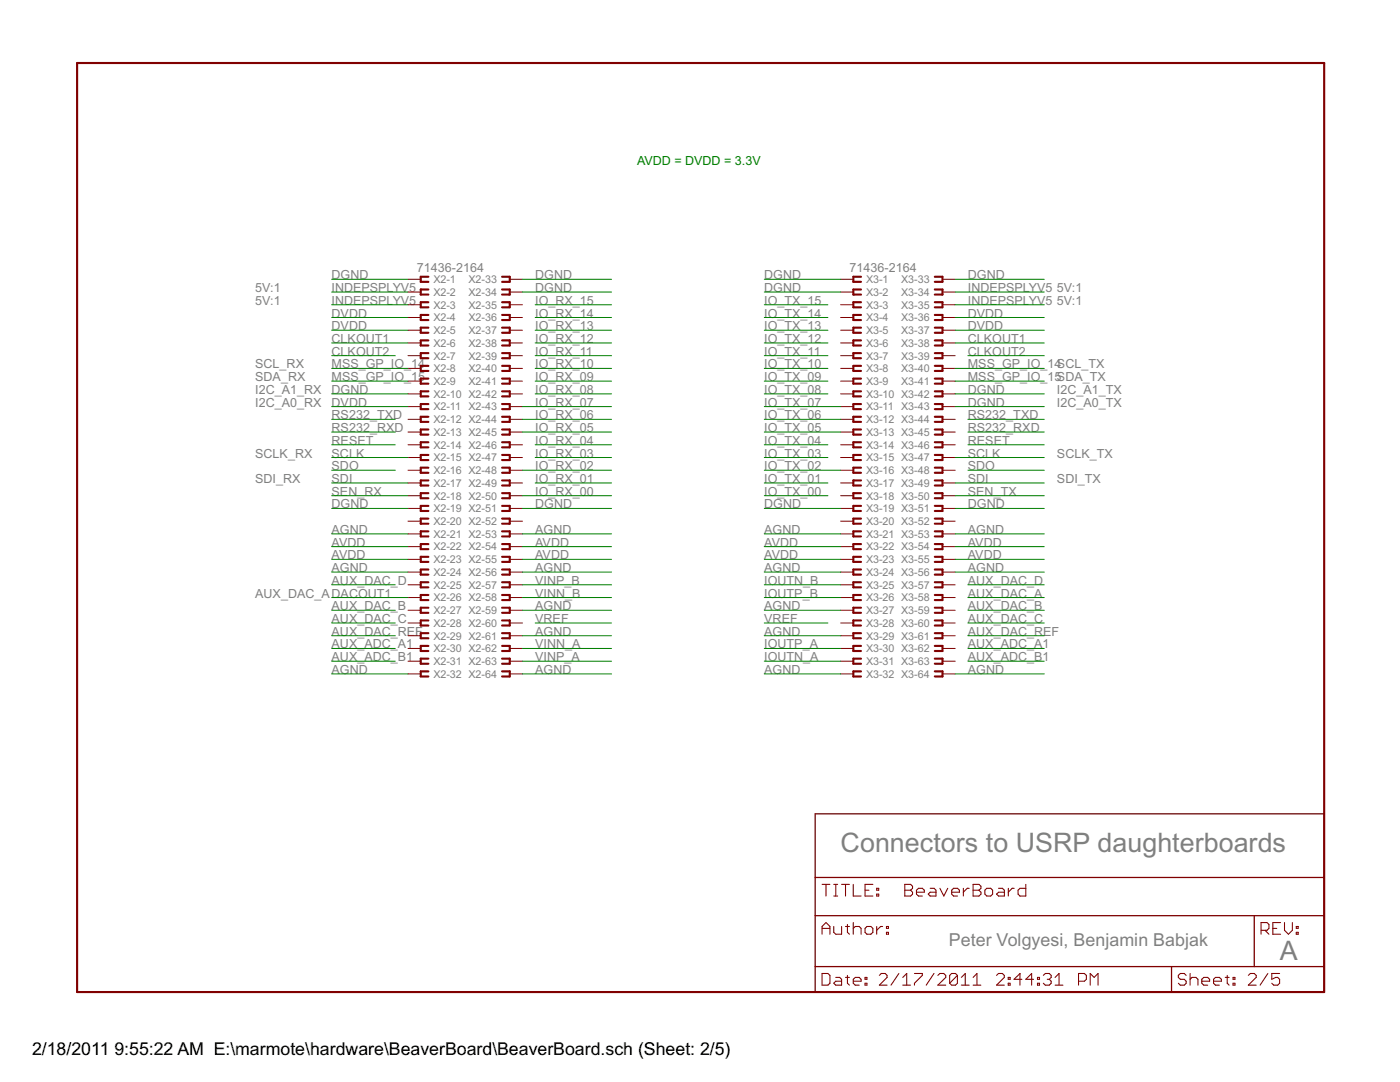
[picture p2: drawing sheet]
<svg xmlns="http://www.w3.org/2000/svg" width="279mm" height="216mm" viewBox="0 0 279 216" stroke-linecap="round" stroke-linejoin="round" font-family="sans-serif">
<defs><g id="words">
<g font-size="6" fill="#808080">
<text x="167.8" y="170">Connectors to USRP daughterboards</text>
<text x="255.4" y="191.6">A</text>
</g>
<text font-size="4" fill="#808080" x="189.4" y="188.8">Peter Volgyesi, Benjamin Babjak</text>
<g font-size="4">
<text x="6.4" y="210.6">2/18/2011</text>
<text x="22.8" y="210.6">9:55:22 AM E:\marmote\hardware\BeaverBoard\BeaverBoard.sch (Sheet: 2/5)</text>
</g>
<text font-size="2.8" fill="#008000" x="127.1" y="32.9">AVDD = DVDD = 3.3V</text>
<g font-size="2.8" fill="#808080">
<text x="50.9" y="58.3">5V:1</text>
<text x="66.2" y="55.7">DGND</text>
<text x="66.2" y="58.3">INDEPSPLYV5</text>
<text x="83.2" y="54.3">71436-2164</text>
<text x="106.8" y="55.7">DGND</text>
<text x="106.8" y="58.3">DGND</text>
<text x="152.5" y="55.7">DGND</text>
<text x="152.5" y="58.3">DGND</text>
<text x="169.5" y="54.3">71436-2164</text>
<text x="193.2" y="55.7">DGND</text>
<text x="193.2" y="58.3">INDEPSPLYV5</text>
<text x="210.9" y="58.3">5V:1</text>
<text x="50.9" y="60.8">5V:1</text>
<text x="66.2" y="63.4">DVDD</text>
<text x="66.2" y="65.9">DVDD</text>
<text x="66.2" y="60.8">INDEPSPLYV5</text>
<text x="106.8" y="60.8">IO_RX_15</text>
<text x="106.8" y="63.4">IO_RX_14</text>
<text x="106.8" y="65.9">IO_RX_13</text>
<text x="152.5" y="65.9">IO_TX_13</text>
<text x="152.5" y="63.4">IO_TX_14</text>
<text x="152.5" y="60.8">IO_TX_15</text>
<text x="193.2" y="63.4">DVDD</text>
<text x="193.2" y="65.9">DVDD</text>
<text x="193.2" y="60.8">INDEPSPLYV5</text>
<text x="210.9" y="60.8">5V:1</text>
<text x="66.2" y="71">CLKOUT2</text>
<text x="66.2" y="68.4">CLKOUT1</text>
<text x="106.8" y="71">IO_RX_11</text>
<text x="106.8" y="68.4">IO_RX_12</text>
<text x="152.5" y="71">IO_TX_11</text>
<text x="152.5" y="68.4">IO_TX_12</text>
<text x="193.2" y="71">CLKOUT2</text>
<text x="193.2" y="68.4">CLKOUT1</text>
<text x="50.9" y="76.1">SDA_RX</text>
<text x="50.9" y="73.5">SCL_RX</text>
<text x="66.2" y="73.5">MSS_GP_IO_14</text>
<text x="66.2" y="76.1">MSS_GP_IO_15</text>
<text x="106.8" y="73.5">IO_RX_10</text>
<text x="106.8" y="76.1">IO_RX_09</text>
<text x="152.5" y="76.1">IO_TX_09</text>
<text x="152.5" y="73.5">IO_TX_10</text>
<text x="193.2" y="73.5">MSS_GP_IO_14SCL_TX</text>
<text x="193.2" y="76.1">MSS_GP_IO_15SDA_TX</text>
<text x="50.9" y="78.6">I2C_A1_RX</text>
<text x="50.9" y="81.1">I2C_A0_RX</text>
<text x="66.2" y="78.6">DGND</text>
<text x="66.2" y="81.1">DVDD</text>
<text x="66.2" y="83.7">RS232_TXD</text>
<text x="106.8" y="78.6">IO_RX_08</text>
<text x="106.8" y="81.1">IO_RX_07</text>
<text x="106.8" y="83.7">IO_RX_06</text>
<text x="152.5" y="78.6">IO_TX_08</text>
<text x="152.5" y="81.1">IO_TX_07</text>
<text x="152.5" y="83.7">IO_TX_06</text>
<text x="193.2" y="78.6">DGND</text>
<text x="193.2" y="81.1">DGND</text>
<text x="193.2" y="83.7">RS232_TXD</text>
<text x="210.9" y="81.1">I2C_A0_TX</text>
<text x="210.9" y="78.6">I2C_A1_TX</text>
<text x="66.2" y="88.8">RESET</text>
<text x="66.2" y="86.2">RS232_RXD</text>
<text x="106.8" y="88.8">IO_RX_04</text>
<text x="106.8" y="86.2">IO_RX_05</text>
<text x="152.5" y="88.8">IO_TX_04</text>
<text x="152.5" y="86.2">IO_TX_05</text>
<text x="193.2" y="88.8">RESET</text>
<text x="193.2" y="86.2">RS232_RXD</text>
<text x="50.9" y="91.3">SCLK_RX</text>
<text x="66.2" y="93.8">SDO</text>
<text x="66.2" y="91.3">SCLK</text>
<text x="106.8" y="91.3">IO_RX_03</text>
<text x="106.8" y="93.8">IO_RX_02</text>
<text x="152.5" y="91.3">IO_TX_03</text>
<text x="152.5" y="93.8">IO_TX_02</text>
<text x="193.2" y="93.8">SDO</text>
<text x="193.2" y="91.3">SCLK</text>
<text x="210.9" y="91.3">SCLK_TX</text>
<text x="50.9" y="96.4">SDI_RX</text>
<text x="66.2" y="101.5">DGND</text>
<text x="66.2" y="98.9">SEN_RX</text>
<text x="66.2" y="96.4">SDI</text>
<text x="106.8" y="101.5">DGND</text>
<text x="106.8" y="96.4">IO_RX_01</text>
<text x="106.8" y="98.9">IO_RX_00</text>
<text x="152.5" y="101.5">DGND</text>
<text x="152.5" y="96.4">IO_TX_01</text>
<text x="152.5" y="98.9">IO_TX_00</text>
<text x="193.2" y="101.5">DGND</text>
<text x="193.2" y="98.9">SEN_TX</text>
<text x="193.2" y="96.4">SDI</text>
<text x="210.9" y="96.4">SDI_TX</text>
<text x="66.2" y="106.5">AGND</text>
<text x="106.8" y="106.5">AGND</text>
<text x="152.5" y="106.5">AGND</text>
<text x="193.2" y="106.5">AGND</text>
<text x="66.2" y="109.1">AVDD</text>
<text x="66.2" y="111.6">AVDD</text>
<text x="106.8" y="109.1">AVDD</text>
<text x="106.8" y="111.6">AVDD</text>
<text x="152.5" y="111.6">AVDD</text>
<text x="152.5" y="109.1">AVDD</text>
<text x="193.2" y="109.1">AVDD</text>
<text x="193.2" y="111.6">AVDD</text>
<text x="50.9" y="119.2">AUX_DAC_ADACOUT1</text>
<text x="66.2" y="114.1">AGND</text>
<text x="66.2" y="116.7">AUX_DAC_D</text>
<text x="106.8" y="114.1">AGND</text>
<text x="106.8" y="116.7">VINP_B</text>
<text x="106.8" y="119.2">VINN_B</text>
<text x="152.5" y="119.2">IOUTP_B</text>
<text x="152.5" y="116.7">IOUTN_B</text>
<text x="152.5" y="114.1">AGND</text>
<text x="193.2" y="119.2">AUX_DAC_A</text>
<text x="193.2" y="114.1">AGND</text>
<text x="193.2" y="116.7">AUX_DAC_D</text>
<text x="66.2" y="124.3">AUX_DAC_C</text>
<text x="66.2" y="121.8">AUX_DAC_B</text>
<text x="106.8" y="124.3">VREF</text>
<text x="106.8" y="121.8">AGND</text>
<text x="152.5" y="124.3">VREF</text>
<text x="152.5" y="121.8">AGND</text>
<text x="193.2" y="124.3">AUX_DAC_C</text>
<text x="193.2" y="121.8">AUX_DAC_B</text>
<text x="66.2" y="129.4">AUX_ADC_A1</text>
<text x="66.2" y="126.8">AUX_DAC_REF</text>
<text x="66.2" y="131.9">AUX_ADC_B1</text>
<text x="106.8" y="129.4">VINN_A</text>
<text x="106.8" y="126.8">AGND</text>
<text x="106.8" y="131.9">VINP_A</text>
<text x="152.5" y="131.9">IOUTN_A</text>
<text x="152.5" y="126.8">AGND</text>
<text x="152.5" y="129.4">IOUTP_A</text>
<text x="193.2" y="129.4">AUX_ADC_A1</text>
<text x="193.2" y="126.8">AUX_DAC_REF</text>
<text x="193.2" y="131.9">AUX_ADC_B1</text>
<text x="66.2" y="134.5">AGND</text>
<text x="106.8" y="134.5">AGND</text>
<text x="152.5" y="134.5">AGND</text>
<text x="193.2" y="134.5">AGND</text>
</g>
<g font-size="2.4" fill="#808080">
<text x="86.5" y="56.5">X2-1</text>
<text x="86.5" y="59">X2-2</text>
<text x="93.5" y="56.5">X2-33</text>
<text x="93.5" y="59">X2-34</text>
<text x="172.8" y="56.5">X3-1</text>
<text x="172.8" y="59">X3-2</text>
<text x="179.9" y="56.5">X3-33</text>
<text x="179.9" y="59">X3-34</text>
<text x="86.5" y="61.6">X2-3</text>
<text x="86.5" y="64.1">X2-4</text>
<text x="93.5" y="61.6">X2-35</text>
<text x="93.5" y="64.1">X2-36</text>
<text x="172.8" y="61.6">X3-3</text>
<text x="172.8" y="64.1">X3-4</text>
<text x="179.9" y="61.6">X3-35</text>
<text x="179.9" y="64.1">X3-36</text>
<text x="86.5" y="66.7">X2-5</text>
<text x="86.5" y="69.2">X2-6</text>
<text x="86.5" y="71.7">X2-7</text>
<text x="93.5" y="66.7">X2-37</text>
<text x="93.5" y="69.2">X2-38</text>
<text x="93.5" y="71.7">X2-39</text>
<text x="172.8" y="66.7">X3-5</text>
<text x="172.8" y="69.2">X3-6</text>
<text x="172.8" y="71.7">X3-7</text>
<text x="179.9" y="66.7">X3-37</text>
<text x="179.9" y="69.2">X3-38</text>
<text x="179.9" y="71.7">X3-39</text>
<text x="86.5" y="74.3">X2-8</text>
<text x="86.5" y="76.8">X2-9</text>
<text x="93.5" y="74.3">X2-40</text>
<text x="93.5" y="76.8">X2-41</text>
<text x="172.8" y="74.3">X3-8</text>
<text x="172.8" y="76.8">X3-9</text>
<text x="179.9" y="74.3">X3-40</text>
<text x="179.9" y="76.8">X3-41</text>
<text x="86.5" y="79.4">X2-10 X2-42</text>
<text x="86.5" y="81.9">X2-11 X2-43</text>
<text x="172.8" y="79.4">X3-10 X3-42</text>
<text x="172.8" y="81.9">X3-11 X3-43</text>
<text x="86.5" y="84.4">X2-12 X2-44</text>
<text x="86.5" y="87">X2-13 X2-45</text>
<text x="86.5" y="89.5">X2-14 X2-46</text>
<text x="172.8" y="84.4">X3-12 X3-44</text>
<text x="172.8" y="87">X3-13 X3-45</text>
<text x="172.8" y="89.5">X3-14 X3-46</text>
<text x="86.5" y="92.1">X2-15 X2-47</text>
<text x="86.5" y="94.6">X2-16 X2-48</text>
<text x="172.8" y="92.1">X3-15 X3-47</text>
<text x="172.8" y="94.6">X3-16 X3-48</text>
<text x="86.5" y="97.1">X2-17 X2-49</text>
<text x="86.5" y="99.7">X2-18 X2-50</text>
<text x="172.8" y="97.1">X3-17 X3-49</text>
<text x="172.8" y="99.7">X3-18 X3-50</text>
<text x="86.5" y="102.2">X2-19 X2-51</text>
<text x="86.5" y="104.8">X2-20 X2-52</text>
<text x="86.5" y="107.3">X2-21 X2-53</text>
<text x="172.8" y="102.2">X3-19 X3-51</text>
<text x="172.8" y="104.8">X3-20 X3-52</text>
<text x="172.8" y="107.3">X3-21 X3-53</text>
<text x="86.5" y="109.8">X2-22 X2-54</text>
<text x="86.5" y="112.4">X2-23 X2-55</text>
<text x="172.8" y="109.8">X3-22 X3-54</text>
<text x="172.8" y="112.4">X3-23 X3-55</text>
<text x="86.5" y="114.9">X2-24 X2-56</text>
<text x="86.5" y="117.5">X2-25 X2-57</text>
<text x="86.5" y="120">X2-26 X2-58</text>
<text x="172.8" y="114.9">X3-24 X3-56</text>
<text x="172.8" y="117.5">X3-25 X3-57</text>
<text x="172.8" y="120">X3-26 X3-58</text>
<text x="86.5" y="122.5">X2-27 X2-59</text>
<text x="86.5" y="125.1">X2-28 X2-60</text>
<text x="172.8" y="122.5">X3-27 X3-59</text>
<text x="172.8" y="125.1">X3-28 X3-60</text>
<text x="86.5" y="127.6">X2-29 X2-61</text>
<text x="86.5" y="130.1">X2-30 X2-62</text>
<text x="172.8" y="127.6">X3-29 X3-61</text>
<text x="172.8" y="130.1">X3-30 X3-62</text>
<text x="86.5" y="132.7">X2-31 X2-63</text>
<text x="86.5" y="135.2">X2-32 X2-64</text>
<text x="172.8" y="132.7">X3-31 X3-63</text>
<text x="172.8" y="135.2">X3-32 X3-64</text>
</g>
</g></defs>
<g fill="#800000" stroke="#800000" stroke-width=".42">
<path d="M15.4 12.6h248.9z"/>
<path d="M264.3 12.6v185.4z"/>
<path d="M15.4 12.6v185.4z"/>
<path d="M15.4 198h248.9z"/>
<path d="M84 56.2h1.5z"/>
<path d="M84 55.2h1.5z"/>
<path d="M84 55.2v1z"/>
<path d="M84 58.8h1.5z"/>
<path d="M84 57.8h1.5z"/>
<path d="M84 57.8v1z"/>
<path d="M84 61.3h1.5z"/>
<path d="M84 60.3h1.5z"/>
<path d="M84 60.3v1z"/>
<path d="M84 63.9h1.5z"/>
<path d="M84 62.8h1.5z"/>
<path d="M84 62.8v1.1z"/>
<path d="M84 66.4h1.5z"/>
<path d="M84 65.4h1.5z"/>
<path d="M84 65.4v1z"/>
<path d="M84 68.9h1.5z"/>
<path d="M84 67.9h1.5z"/>
<path d="M84 67.9v1z"/>
<path d="M84 71.5h1.5z"/>
<path d="M84 70.5h1.5z"/>
<path d="M84 70.5v1z"/>
<path d="M84 74h1.5z"/>
<path d="M84 73h1.5z"/>
<path d="M84 73v1z"/>
<path d="M84 76.6h1.5z"/>
<path d="M84 75.5h1.5z"/>
<path d="M84 75.5v1.1z"/>
<path d="M84 79.1h1.5z"/>
<path d="M84 78.1h1.5z"/>
<path d="M84 78.1v1z"/>
<path d="M84 81.6h1.5z"/>
<path d="M84 80.6h1.5z"/>
<path d="M84 80.6v1z"/>
<path d="M84 84.2h1.5z"/>
<path d="M84 83.2h1.5z"/>
<path d="M84 83.2v1z"/>
<path d="M84 86.7h1.5z"/>
<path d="M84 85.7h1.5z"/>
<path d="M84 85.7v1z"/>
<path d="M84 89.3h1.5z"/>
<path d="M84 88.2h1.5z"/>
<path d="M84 88.2v1.1z"/>
<path d="M84 91.8h1.5z"/>
<path d="M84 90.8h1.5z"/>
<path d="M84 90.8v1z"/>
<path d="M84 94.3h1.5z"/>
<path d="M84 93.3h1.5z"/>
<path d="M84 93.3v1z"/>
<path d="M84 96.9h1.5z"/>
<path d="M84 95.9h1.5z"/>
<path d="M84 95.9v1z"/>
<path d="M84 99.4h1.5z"/>
<path d="M84 98.4h1.5z"/>
<path d="M84 98.4v1z"/>
<path d="M84 102h1.5z"/>
<path d="M84 100.9h1.5z"/>
<path d="M84 100.9v1.1z"/>
<path d="M84 104.5h1.5z"/>
<path d="M84 103.5h1.5z"/>
<path d="M84 103.5v1z"/>
<path d="M84 107h1.5z"/>
<path d="M84 106h1.5z"/>
<path d="M84 106v1z"/>
<path d="M84 109.6h1.5z"/>
<path d="M84 108.6h1.5z"/>
<path d="M84 108.6v1z"/>
<path d="M84 112.1h1.5z"/>
<path d="M84 111.1h1.5z"/>
<path d="M84 111.1v1z"/>
<path d="M84 114.7h1.5z"/>
<path d="M84 113.6h1.5z"/>
<path d="M84 113.6v1.1z"/>
<path d="M84 117.2h1.5z"/>
<path d="M84 116.2h1.5z"/>
<path d="M84 116.2v1z"/>
<path d="M84 119.7h1.5z"/>
<path d="M84 118.7h1.5z"/>
<path d="M84 118.7v1z"/>
<path d="M84 122.3h1.5z"/>
<path d="M84 121.3h1.5z"/>
<path d="M84 121.3v1z"/>
<path d="M84 124.8h1.5z"/>
<path d="M84 123.8h1.5z"/>
<path d="M84 123.8v1z"/>
<path d="M84 127.4h1.5z"/>
<path d="M84 126.3h1.5z"/>
<path d="M84 126.3v1.1z"/>
<path d="M84 129.9h1.5z"/>
<path d="M84 128.9h1.5z"/>
<path d="M84 128.9v1z"/>
<path d="M84 132.4h1.5z"/>
<path d="M84 131.4h1.5z"/>
<path d="M84 131.4v1z"/>
<path d="M84 135h1.5z"/>
<path d="M84 134h1.5z"/>
<path d="M84 134v1z"/>
<path d="M100.2 56.2h1.5z"/>
<path d="M100.2 55.2h1.5z"/>
<path d="M101.7 55.2v1z"/>
<path d="M100.2 58.8h1.5z"/>
<path d="M100.2 57.8h1.5z"/>
<path d="M101.7 57.8v1z"/>
<path d="M100.2 61.3h1.5z"/>
<path d="M100.2 60.3h1.5z"/>
<path d="M101.7 60.3v1z"/>
<path d="M100.2 63.9h1.5z"/>
<path d="M100.2 62.8h1.5z"/>
<path d="M101.7 62.8v1.1z"/>
<path d="M100.2 66.4h1.5z"/>
<path d="M100.2 65.4h1.5z"/>
<path d="M101.7 65.4v1z"/>
<path d="M100.2 68.9h1.5z"/>
<path d="M100.2 67.9h1.5z"/>
<path d="M101.7 67.9v1z"/>
<path d="M100.2 71.5h1.5z"/>
<path d="M100.2 70.5h1.5z"/>
<path d="M101.7 70.5v1z"/>
<path d="M100.2 74h1.5z"/>
<path d="M100.2 73h1.5z"/>
<path d="M101.7 73v1z"/>
<path d="M100.2 76.6h1.5z"/>
<path d="M100.2 75.5h1.5z"/>
<path d="M101.7 75.5v1.1z"/>
<path d="M100.2 79.1h1.5z"/>
<path d="M100.2 78.1h1.5z"/>
<path d="M101.7 78.1v1z"/>
<path d="M100.2 81.6h1.5z"/>
<path d="M100.2 80.6h1.5z"/>
<path d="M101.7 80.6v1z"/>
<path d="M100.2 84.2h1.5z"/>
<path d="M100.2 83.2h1.5z"/>
<path d="M101.7 83.2v1z"/>
<path d="M100.2 86.7h1.5z"/>
<path d="M100.2 85.7h1.5z"/>
<path d="M101.7 85.7v1z"/>
<path d="M100.2 89.3h1.5z"/>
<path d="M100.2 88.2h1.5z"/>
<path d="M101.7 88.2v1.1z"/>
<path d="M100.2 91.8h1.5z"/>
<path d="M100.2 90.8h1.5z"/>
<path d="M101.7 90.8v1z"/>
<path d="M100.2 94.3h1.5z"/>
<path d="M100.2 93.3h1.5z"/>
<path d="M101.7 93.3v1z"/>
<path d="M100.2 96.9h1.5z"/>
<path d="M100.2 95.9h1.5z"/>
<path d="M101.7 95.9v1z"/>
<path d="M100.2 99.4h1.5z"/>
<path d="M100.2 98.4h1.5z"/>
<path d="M101.7 98.4v1z"/>
<path d="M100.2 102h1.5z"/>
<path d="M100.2 100.9h1.5z"/>
<path d="M101.7 100.9v1.1z"/>
<path d="M100.2 104.5h1.5z"/>
<path d="M100.2 103.5h1.5z"/>
<path d="M101.7 103.5v1z"/>
<path d="M100.2 107h1.5z"/>
<path d="M100.2 106h1.5z"/>
<path d="M101.7 106v1z"/>
<path d="M100.2 109.6h1.5z"/>
<path d="M100.2 108.6h1.5z"/>
<path d="M101.7 108.6v1z"/>
<path d="M100.2 112.1h1.5z"/>
<path d="M100.2 111.1h1.5z"/>
<path d="M101.7 111.1v1z"/>
<path d="M100.2 114.7h1.5z"/>
<path d="M100.2 113.6h1.5z"/>
<path d="M101.7 113.6v1.1z"/>
<path d="M100.2 117.2h1.5z"/>
<path d="M100.2 116.2h1.5z"/>
<path d="M101.7 116.2v1z"/>
<path d="M100.2 119.7h1.5z"/>
<path d="M100.2 118.7h1.5z"/>
<path d="M101.7 118.7v1z"/>
<path d="M100.2 122.3h1.5z"/>
<path d="M100.2 121.3h1.5z"/>
<path d="M101.7 121.3v1z"/>
<path d="M100.2 124.8h1.5z"/>
<path d="M100.2 123.8h1.5z"/>
<path d="M101.7 123.8v1z"/>
<path d="M100.2 127.4h1.5z"/>
<path d="M100.2 126.3h1.5z"/>
<path d="M101.7 126.3v1.1z"/>
<path d="M100.2 129.9h1.5z"/>
<path d="M100.2 128.9h1.5z"/>
<path d="M101.7 128.9v1z"/>
<path d="M100.2 132.4h1.5z"/>
<path d="M100.2 131.4h1.5z"/>
<path d="M101.7 131.4v1z"/>
<path d="M100.2 135h1.5z"/>
<path d="M100.2 134h1.5z"/>
<path d="M101.7 134v1z"/>
<path d="M170.3 56.2h1.5z"/>
<path d="M170.3 55.2h1.5z"/>
<path d="M170.3 55.2v1z"/>
<path d="M170.3 58.8h1.5z"/>
<path d="M170.3 57.8h1.5z"/>
<path d="M170.3 57.8v1z"/>
<path d="M170.3 61.3h1.5z"/>
<path d="M170.3 60.3h1.5z"/>
<path d="M170.3 60.3v1z"/>
<path d="M170.3 63.9h1.5z"/>
<path d="M170.3 62.8h1.5z"/>
<path d="M170.3 62.8v1.1z"/>
<path d="M170.3 66.4h1.5z"/>
<path d="M170.3 65.4h1.5z"/>
<path d="M170.3 65.4v1z"/>
<path d="M170.3 68.9h1.5z"/>
<path d="M170.3 67.9h1.5z"/>
<path d="M170.3 67.9v1z"/>
<path d="M170.3 71.5h1.5z"/>
<path d="M170.3 70.5h1.5z"/>
<path d="M170.3 70.5v1z"/>
<path d="M170.3 74h1.5z"/>
<path d="M170.3 73h1.5z"/>
<path d="M170.3 73v1z"/>
<path d="M170.3 76.6h1.5z"/>
<path d="M170.3 75.5h1.5z"/>
<path d="M170.3 75.5v1.1z"/>
<path d="M170.3 79.1h1.5z"/>
<path d="M170.3 78.1h1.5z"/>
<path d="M170.3 78.1v1z"/>
<path d="M170.3 81.6h1.5z"/>
<path d="M170.3 80.6h1.5z"/>
<path d="M170.3 80.6v1z"/>
<path d="M170.3 84.2h1.5z"/>
<path d="M170.3 83.2h1.5z"/>
<path d="M170.3 83.2v1z"/>
<path d="M170.3 86.7h1.5z"/>
<path d="M170.3 85.7h1.5z"/>
<path d="M170.3 85.7v1z"/>
<path d="M170.3 89.3h1.5z"/>
<path d="M170.3 88.2h1.5z"/>
<path d="M170.3 88.2v1.1z"/>
<path d="M170.3 91.8h1.5z"/>
<path d="M170.3 90.8h1.5z"/>
<path d="M170.3 90.8v1z"/>
<path d="M170.3 94.3h1.5z"/>
<path d="M170.3 93.3h1.5z"/>
<path d="M170.3 93.3v1z"/>
<path d="M170.3 96.9h1.5z"/>
<path d="M170.3 95.9h1.5z"/>
<path d="M170.3 95.9v1z"/>
<path d="M170.3 99.4h1.5z"/>
<path d="M170.3 98.4h1.5z"/>
<path d="M170.3 98.4v1z"/>
<path d="M170.3 102h1.5z"/>
<path d="M170.3 100.9h1.5z"/>
<path d="M170.3 100.9v1.1z"/>
<path d="M170.3 104.5h1.5z"/>
<path d="M170.3 103.5h1.5z"/>
<path d="M170.3 103.5v1z"/>
<path d="M170.3 107h1.5z"/>
<path d="M170.3 106h1.5z"/>
<path d="M170.3 106v1z"/>
<path d="M170.3 109.6h1.5z"/>
<path d="M170.3 108.6h1.5z"/>
<path d="M170.3 108.6v1z"/>
<path d="M170.3 112.1h1.5z"/>
<path d="M170.3 111.1h1.5z"/>
<path d="M170.3 111.1v1z"/>
<path d="M170.3 114.7h1.5z"/>
<path d="M170.3 113.6h1.5z"/>
<path d="M170.3 113.6v1.1z"/>
<path d="M170.3 117.2h1.5z"/>
<path d="M170.3 116.2h1.5z"/>
<path d="M170.3 116.2v1z"/>
<path d="M170.3 119.7h1.5z"/>
<path d="M170.3 118.7h1.5z"/>
<path d="M170.3 118.7v1z"/>
<path d="M170.3 122.3h1.5z"/>
<path d="M170.3 121.3h1.5z"/>
<path d="M170.3 121.3v1z"/>
<path d="M170.3 124.8h1.5z"/>
<path d="M170.3 123.8h1.5z"/>
<path d="M170.3 123.8v1z"/>
<path d="M170.3 127.4h1.5z"/>
<path d="M170.3 126.3h1.5z"/>
<path d="M170.3 126.3v1.1z"/>
<path d="M170.3 129.9h1.5z"/>
<path d="M170.3 128.9h1.5z"/>
<path d="M170.3 128.9v1z"/>
<path d="M170.3 132.4h1.5z"/>
<path d="M170.3 131.4h1.5z"/>
<path d="M170.3 131.4v1z"/>
<path d="M170.3 135h1.5z"/>
<path d="M170.3 134h1.5z"/>
<path d="M170.3 134v1z"/>
<path d="M186.6 56.2h1.5z"/>
<path d="M186.6 55.2h1.5z"/>
<path d="M188.1 55.2v1z"/>
<path d="M186.6 58.8h1.5z"/>
<path d="M186.6 57.8h1.5z"/>
<path d="M188.1 57.8v1z"/>
<path d="M186.6 61.3h1.5z"/>
<path d="M186.6 60.3h1.5z"/>
<path d="M188.1 60.3v1z"/>
<path d="M186.6 63.9h1.5z"/>
<path d="M186.6 62.8h1.5z"/>
<path d="M188.1 62.8v1.1z"/>
<path d="M186.6 66.4h1.5z"/>
<path d="M186.6 65.4h1.5z"/>
<path d="M188.1 65.4v1z"/>
<path d="M186.6 68.9h1.5z"/>
<path d="M186.6 67.9h1.5z"/>
<path d="M188.1 67.9v1z"/>
<path d="M186.6 71.5h1.5z"/>
<path d="M186.6 70.5h1.5z"/>
<path d="M188.1 70.5v1z"/>
<path d="M186.6 74h1.5z"/>
<path d="M186.6 73h1.5z"/>
<path d="M188.1 73v1z"/>
<path d="M186.6 76.6h1.5z"/>
<path d="M186.6 75.5h1.5z"/>
<path d="M188.1 75.5v1.1z"/>
<path d="M186.6 79.1h1.5z"/>
<path d="M186.6 78.1h1.5z"/>
<path d="M188.1 78.1v1z"/>
<path d="M186.6 81.6h1.5z"/>
<path d="M186.6 80.6h1.5z"/>
<path d="M188.1 80.6v1z"/>
<path d="M186.6 84.2h1.5z"/>
<path d="M186.6 83.2h1.5z"/>
<path d="M188.1 83.2v1z"/>
<path d="M186.6 86.7h1.5z"/>
<path d="M186.6 85.7h1.5z"/>
<path d="M188.1 85.7v1z"/>
<path d="M186.6 89.3h1.5z"/>
<path d="M186.6 88.2h1.5z"/>
<path d="M188.1 88.2v1.1z"/>
<path d="M186.6 91.8h1.5z"/>
<path d="M186.6 90.8h1.5z"/>
<path d="M188.1 90.8v1z"/>
<path d="M186.6 94.3h1.5z"/>
<path d="M186.6 93.3h1.5z"/>
<path d="M188.1 93.3v1z"/>
<path d="M186.6 96.9h1.5z"/>
<path d="M186.6 95.9h1.5z"/>
<path d="M188.1 95.9v1z"/>
<path d="M186.6 99.4h1.5z"/>
<path d="M186.6 98.4h1.5z"/>
<path d="M188.1 98.4v1z"/>
<path d="M186.6 102h1.5z"/>
<path d="M186.6 100.9h1.5z"/>
<path d="M188.1 100.9v1.1z"/>
<path d="M186.6 104.5h1.5z"/>
<path d="M186.6 103.5h1.5z"/>
<path d="M188.1 103.5v1z"/>
<path d="M186.6 107h1.5z"/>
<path d="M186.6 106h1.5z"/>
<path d="M188.1 106v1z"/>
<path d="M186.6 109.6h1.5z"/>
<path d="M186.6 108.6h1.5z"/>
<path d="M188.1 108.6v1z"/>
<path d="M186.6 112.1h1.5z"/>
<path d="M186.6 111.1h1.5z"/>
<path d="M188.1 111.1v1z"/>
<path d="M186.6 114.7h1.5z"/>
<path d="M186.6 113.6h1.5z"/>
<path d="M188.1 113.6v1.1z"/>
<path d="M186.6 117.2h1.5z"/>
<path d="M186.6 116.2h1.5z"/>
<path d="M188.1 116.2v1z"/>
<path d="M186.6 119.7h1.5z"/>
<path d="M186.6 118.7h1.5z"/>
<path d="M188.1 118.7v1z"/>
<path d="M186.6 122.3h1.5z"/>
<path d="M186.6 121.3h1.5z"/>
<path d="M188.1 121.3v1z"/>
<path d="M186.6 124.8h1.5z"/>
<path d="M186.6 123.8h1.5z"/>
<path d="M188.1 123.8v1z"/>
<path d="M186.6 127.4h1.5z"/>
<path d="M186.6 126.3h1.5z"/>
<path d="M188.1 126.3v1.1z"/>
<path d="M186.6 129.9h1.5z"/>
<path d="M186.6 128.9h1.5z"/>
<path d="M188.1 128.9v1z"/>
<path d="M186.6 132.4h1.5z"/>
<path d="M186.6 131.4h1.5z"/>
<path d="M188.1 131.4v1z"/>
<path d="M186.6 135h1.5z"/>
<path d="M186.6 134h1.5z"/>
<path d="M188.1 134v1z"/>
</g>
<g fill="#800000" stroke="#800000" stroke-width=".25">
<path d="M162.7 198h71.1z"/>
<path d="M250.3 182.7h14z"/>
<path d="M162.7 192.9v5.1z"/>
<path d="M162.7 192.9h71.1z"/>
<path d="M162.7 182.7v10.2z"/>
<path d="M264.3 182.7v10.2z"/>
<path d="M233.8 192.9v5.1z"/>
<path d="M233.8 192.9h16.5z"/>
<path d="M233.8 198h30.5z"/>
<path d="M250.3 182.7v10.2z"/>
<path d="M162.7 182.7h87.6z"/>
<path d="M250.3 192.9h14z"/>
<path d="M264.3 192.9v5.1z"/>
<path d="M162.7 175.1v7.6z"/>
<path d="M162.7 162.4h101.6z"/>
<path d="M264.3 162.4v12.7z"/>
<path d="M162.7 175.1h101.6z"/>
<path d="M162.7 162.4v12.7z"/>
<path d="M264.3 175.1v7.6z"/>
</g>
<g fill="#800000" stroke="#800000" stroke-width=".21">
<path d="M164.1 194.2v2.4z"/>
<path d="M164.1 196.6h1.1z"/>
<path d="M165.2 196.6l.4-.4z"/>
<path d="M165.6 194.6v1.6z"/>
<path d="M165.2 194.2l.4 .4z"/>
<path d="M164.1 194.2h1.1z"/>
<path d="M166.8 195h.8z"/>
<path d="M167.6 195l.4 .4z"/>
<path d="M168 195.4v1.2z"/>
<path d="M166.8 196.6h1.2z"/>
<path d="M166.4 196.2l.4 .4z"/>
<path d="M166.4 196.2l.4-.4z"/>
<path d="M166.8 195.8h1.2z"/>
<path d="M169.1 194.6v1.6z"/>
<path d="M169.1 196.2l.4 .4z"/>
<path d="M168.7 195h.8z"/>
<path d="M170.7 196.6h.8z"/>
<path d="M170.3 196.2l.4 .4z"/>
<path d="M170.3 195.4v.8z"/>
<path d="M170.3 195.4l.4-.4z"/>
<path d="M170.7 195h.8z"/>
<path d="M171.5 195l.4 .4z"/>
<path d="M171.9 195.4v.4z"/>
<path d="M170.3 195.8h1.6z"/>
<path d="M172.6 195h.4z"/>
<path d="M173 195v.4z"/>
<path d="M172.6 195.4h.4z"/>
<path d="M172.6 195v.4z"/>
<path d="M172.6 196.2h.4z"/>
<path d="M173 196.2v.4z"/>
<path d="M172.6 196.6h.4z"/>
<path d="M172.6 196.2v.4z"/>
<path d="M175.5 196.6h1.5z"/>
<path d="M175.5 196.6l1.5-1.6z"/>
<path d="M177 194.6v.4z"/>
<path d="M176.7 194.2l.3 .4z"/>
<path d="M175.9 194.2h.8z"/>
<path d="M175.9 194.2l-.4 .4z"/>
<path d="M179.4 194.2l-1.6 2.4z"/>
<path d="M180.2 195l.8-.8z"/>
<path d="M181 194.2v2.4z"/>
<path d="M180.2 196.6h1.5z"/>
<path d="M182.5 194.2h1.6z"/>
<path d="M184.1 194.2v.4z"/>
<path d="M184.1 194.6l-1.6 1.6z"/>
<path d="M182.5 196.2v.4z"/>
<path d="M186.4 194.2l-1.6 2.4z"/>
<path d="M187.2 196.6h1.5z"/>
<path d="M187.2 196.6l1.5-1.6z"/>
<path d="M188.7 194.6v.4z"/>
<path d="M188.3 194.2l.4 .4z"/>
<path d="M187.6 194.2h.7z"/>
<path d="M187.2 194.6l.4-.4z"/>
<path d="M189.5 194.6v1.6z"/>
<path d="M189.9 194.2l-.4 .4z"/>
<path d="M189.9 194.2h.8z"/>
<path d="M190.7 194.2l.4 .4z"/>
<path d="M191.1 194.6v1.6z"/>
<path d="M191.1 196.2l-.4 .4z"/>
<path d="M189.9 196.6h.8z"/>
<path d="M189.5 196.2l.4 .4z"/>
<path d="M191.1 194.6l-1.6 1.6z"/>
<path d="M191.9 195l.7-.8z"/>
<path d="M192.6 194.2v2.4z"/>
<path d="M191.9 196.6h1.5z"/>
<path d="M195 194.2l-.8 .8z"/>
<path d="M195 194.2v2.4z"/>
<path d="M194.2 196.6h1.5z"/>
<path d="M198.9 196.6h1.5z"/>
<path d="M198.9 196.6l1.5-1.6z"/>
<path d="M200.4 194.6v.4z"/>
<path d="M200 194.2l.4 .4z"/>
<path d="M199.3 194.2h.7z"/>
<path d="M199.3 194.2l-.4 .4z"/>
<path d="M201.2 195h.4z"/>
<path d="M201.6 195v.4z"/>
<path d="M201.2 195.4h.4z"/>
<path d="M201.2 195v.4z"/>
<path d="M201.2 196.2h.4z"/>
<path d="M201.6 196.2v.4z"/>
<path d="M201.2 196.6h.4z"/>
<path d="M201.2 196.2v.4z"/>
<path d="M203.6 194.2v2.4z"/>
<path d="M202.4 195.4l1.2-1.2z"/>
<path d="M202.4 195.4h1.5z"/>
<path d="M205.9 194.2v2.4z"/>
<path d="M205.9 194.2l-1.2 1.2z"/>
<path d="M204.7 195.4h1.6z"/>
<path d="M207.1 195h.4z"/>
<path d="M207.5 195v.4z"/>
<path d="M207.1 195.4h.4z"/>
<path d="M207.1 195v.4z"/>
<path d="M207.1 196.2h.4z"/>
<path d="M207.5 196.2v.4z"/>
<path d="M207.1 196.6h.4z"/>
<path d="M207.1 196.2v.4z"/>
<path d="M208.2 194.6l.4-.4z"/>
<path d="M208.6 194.2h.8z"/>
<path d="M209.4 194.2l.4 .4z"/>
<path d="M209.8 194.6v.4z"/>
<path d="M209.8 195l-.4 .4z"/>
<path d="M209 195.4h.4z"/>
<path d="M209.4 195.4l.4 .4z"/>
<path d="M209.8 195.8v.4z"/>
<path d="M209.8 196.2l-.4 .4z"/>
<path d="M208.6 196.6h.8z"/>
<path d="M208.2 196.2l.4 .4z"/>
<path d="M210.6 195l.7-.8z"/>
<path d="M211.3 194.2v2.4z"/>
<path d="M210.6 196.6h1.5z"/>
<path d="M215.2 194.2v2.4z"/>
<path d="M215.2 194.2h1.2z"/>
<path d="M216.4 194.2l.4 .4z"/>
<path d="M216.8 194.6v.8z"/>
<path d="M216.4 195.8l.4-.4z"/>
<path d="M215.2 195.8h1.2z"/>
<path d="M217.6 194.2v2.4z"/>
<path d="M217.6 194.2l.8 .8z"/>
<path d="M218.4 195l.7-.8z"/>
<path d="M219.1 194.2v2.4z"/>
<path d="M236.3 194.2l.4 .4z"/>
<path d="M235.6 194.2h.7z"/>
<path d="M235.2 194.6l.4-.4z"/>
<path d="M235.2 194.6v.4z"/>
<path d="M235.2 195l.4 .4z"/>
<path d="M235.6 195.4h.7z"/>
<path d="M236.3 195.4l.4 .4z"/>
<path d="M236.7 195.8v.4z"/>
<path d="M236.7 196.2l-.4 .4z"/>
<path d="M235.6 196.6h.7z"/>
<path d="M235.2 196.2l.4 .4z"/>
<path d="M237.5 194.2v2.4z"/>
<path d="M237.5 195.4l.4-.4z"/>
<path d="M237.9 195h.8z"/>
<path d="M238.7 195l.4 .4z"/>
<path d="M239.1 195.4v1.2z"/>
<path d="M240.2 196.6h.8z"/>
<path d="M239.8 196.2l.4 .4z"/>
<path d="M239.8 195.4v.8z"/>
<path d="M239.8 195.4l.4-.4z"/>
<path d="M240.2 195h.8z"/>
<path d="M241 195l.4 .4z"/>
<path d="M241.4 195.4v.4z"/>
<path d="M239.8 195.8h1.6z"/>
<path d="M242.6 196.6h.8z"/>
<path d="M242.2 196.2l.4 .4z"/>
<path d="M242.2 195.4v.8z"/>
<path d="M242.2 195.4l.4-.4z"/>
<path d="M242.6 195h.8z"/>
<path d="M243.4 195l.4 .4z"/>
<path d="M243.8 195.4v.4z"/>
<path d="M242.2 195.8h1.6z"/>
<path d="M244.9 194.6v1.6z"/>
<path d="M244.9 196.2l.4 .4z"/>
<path d="M244.5 195h.8z"/>
<path d="M246.1 195h.4z"/>
<path d="M246.5 195v.4z"/>
<path d="M246.1 195.4h.4z"/>
<path d="M246.1 195v.4z"/>
<path d="M246.1 196.2h.4z"/>
<path d="M246.5 196.2v.4z"/>
<path d="M246.1 196.6h.4z"/>
<path d="M246.1 196.2v.4z"/>
<path d="M249.1 196.6h1.6z"/>
<path d="M249.1 196.6l1.6-1.6z"/>
<path d="M250.7 194.6v.4z"/>
<path d="M250.3 194.2l.4 .4z"/>
<path d="M249.5 194.2h.8z"/>
<path d="M249.1 194.6l.4-.4z"/>
<path d="M253 194.2l-1.5 2.4z"/>
<path d="M253.8 194.2h1.6z"/>
<path d="M253.8 194.2v1.2z"/>
<path d="M253.8 195.4l.8-.4z"/>
<path d="M254.6 195h.4z"/>
<path d="M255 195l.4 .4z"/>
<path d="M255.4 195.4v.8z"/>
<path d="M255.4 196.2l-.4 .4z"/>
<path d="M254.2 196.6h.8z"/>
<path d="M253.8 196.2l.4 .4z"/>
<path d="M251.7 184.1v2.3z"/>
<path d="M251.7 184.1h1.2z"/>
<path d="M252.9 184.1l.3 .4z"/>
<path d="M253.2 184.5v.8z"/>
<path d="M252.9 185.6l.3-.3z"/>
<path d="M251.7 185.6h1.2z"/>
<path d="M252.5 185.6l.7 .8z"/>
<path d="M254 184.1h1.6z"/>
<path d="M254 184.1v2.3z"/>
<path d="M254 186.4h1.6z"/>
<path d="M254 185.3h.8z"/>
<path d="M256.3 184.1v1.5z"/>
<path d="M256.3 185.6l.8 .8z"/>
<path d="M257.1 186.4l.8-.8z"/>
<path d="M257.9 184.1v1.5z"/>
<path d="M258.7 184.9h.4z"/>
<path d="M259.1 184.9v.4z"/>
<path d="M258.7 185.3h.4z"/>
<path d="M258.7 184.9v.4z"/>
<path d="M258.7 186h.4z"/>
<path d="M259.1 186v.4z"/>
<path d="M258.7 186.4h.4z"/>
<path d="M258.7 186v.4z"/>
<path d="M164.8 176.5v2.3z"/>
<path d="M164.1 176.5h1.5z"/>
<path d="M166.4 178.8h.8z"/>
<path d="M166.8 176.5v2.3z"/>
<path d="M166.4 176.5h.8z"/>
<path d="M168.7 176.5v2.3z"/>
<path d="M168 176.5h1.5z"/>
<path d="M170.3 176.5v2.3z"/>
<path d="M170.3 178.8h1.6z"/>
<path d="M172.6 176.5h1.6z"/>
<path d="M172.6 176.5v2.3z"/>
<path d="M172.6 178.8h1.6z"/>
<path d="M172.6 177.6h.8z"/>
<path d="M175 177.2h.4z"/>
<path d="M175.4 177.2v.4z"/>
<path d="M175 177.6h.4z"/>
<path d="M175 177.2v.4z"/>
<path d="M175 178.4h.4z"/>
<path d="M175.4 178.4v.4z"/>
<path d="M175 178.8h.4z"/>
<path d="M175 178.4v.4z"/>
<path d="M164.1 184.9v1.5z"/>
<path d="M164.1 184.9l.7-.8z"/>
<path d="M164.8 184.1l.8 .8z"/>
<path d="M165.6 184.9v1.5z"/>
<path d="M164.1 185.3h1.5z"/>
<path d="M166.4 184.9v1.1z"/>
<path d="M166.4 186l.4 .4z"/>
<path d="M166.8 186.4h1.2z"/>
<path d="M168 184.9v1.5z"/>
<path d="M169.1 184.5v1.5z"/>
<path d="M169.1 186l.4 .4z"/>
<path d="M168.7 184.9h.8z"/>
<path d="M170.3 184.1v2.3z"/>
<path d="M170.3 185.3l.4-.4z"/>
<path d="M170.7 184.9h.8z"/>
<path d="M171.5 184.9l.4 .4z"/>
<path d="M171.9 185.3v1.1z"/>
<path d="M173 186.4h.8z"/>
<path d="M173.8 186.4l.4-.4z"/>
<path d="M174.2 185.3v.7z"/>
<path d="M173.8 184.9l.4 .4z"/>
<path d="M173 184.9h.8z"/>
<path d="M173 184.9l-.4 .4z"/>
<path d="M172.6 185.3v.7z"/>
<path d="M172.6 186l.4 .4z"/>
<path d="M175 184.9v1.5z"/>
<path d="M175 185.6l.7-.7z"/>
<path d="M175.7 184.9h.4z"/>
<path d="M176.9 184.9h.4z"/>
<path d="M177.3 184.9v.4z"/>
<path d="M176.9 185.3h.4z"/>
<path d="M176.9 184.9v.4z"/>
<path d="M176.9 186h.4z"/>
<path d="M177.3 186v.4z"/>
<path d="M176.9 186.4h.4z"/>
<path d="M176.9 186v.4z"/>
<path d="M180.6 176.5v2.3z"/>
<path d="M180.6 176.5h1.1z"/>
<path d="M181.7 176.5l.4 .3z"/>
<path d="M182.1 176.8v.4z"/>
<path d="M182.1 177.2l-.4 .4z"/>
<path d="M181.7 177.6l.4 .4z"/>
<path d="M182.1 178v.4z"/>
<path d="M182.1 178.4l-.4 .4z"/>
<path d="M180.6 178.8h1.1z"/>
<path d="M180.6 177.6h1.1z"/>
<path d="M183.3 178.8h.8z"/>
<path d="M182.9 178.4l.4 .4z"/>
<path d="M182.9 177.6v.8z"/>
<path d="M182.9 177.6l.4-.4z"/>
<path d="M183.3 177.2h.8z"/>
<path d="M184.1 177.2l.4 .4z"/>
<path d="M184.5 177.6v.4z"/>
<path d="M182.9 178h1.6z"/>
<path d="M185.6 177.2h.8z"/>
<path d="M186.4 177.2l.4 .4z"/>
<path d="M186.8 177.6v1.2z"/>
<path d="M185.6 178.8h1.2z"/>
<path d="M185.3 178.4l.3 .4z"/>
<path d="M185.3 178.4l.3-.4z"/>
<path d="M185.6 178h1.2z"/>
<path d="M187.6 177.2l.8 1.6z"/>
<path d="M189.1 177.2l-.7 1.6z"/>
<path d="M190.3 178.8h.8z"/>
<path d="M189.9 178.4l.4 .4z"/>
<path d="M189.9 177.6v.8z"/>
<path d="M189.9 177.6l.4-.4z"/>
<path d="M190.3 177.2h.8z"/>
<path d="M191.1 177.2l.4 .4z"/>
<path d="M191.5 177.6v.4z"/>
<path d="M189.9 178h1.6z"/>
<path d="M192.3 177.2v1.6z"/>
<path d="M192.3 178l.7-.8z"/>
<path d="M193 177.2h.4z"/>
<path d="M194.2 176.5v2.3z"/>
<path d="M194.2 176.5h1.2z"/>
<path d="M195.4 176.5l.4 .3z"/>
<path d="M195.8 176.8v.4z"/>
<path d="M195.4 177.6l.4-.4z"/>
<path d="M195.4 177.6l.4 .4z"/>
<path d="M195.8 178v.4z"/>
<path d="M195.4 178.8l.4-.4z"/>
<path d="M194.2 178.8h1.2z"/>
<path d="M194.2 177.6h1.2z"/>
<path d="M196.9 178.8h.8z"/>
<path d="M197.7 178.8l.4-.4z"/>
<path d="M198.1 177.6v.8z"/>
<path d="M197.7 177.2l.4 .4z"/>
<path d="M196.9 177.2h.8z"/>
<path d="M196.9 177.2l-.3 .4z"/>
<path d="M196.6 177.6v.8z"/>
<path d="M196.6 178.4l.3 .4z"/>
<path d="M199.3 177.2h.7z"/>
<path d="M200 177.2l.4 .4z"/>
<path d="M200.4 177.6v1.2z"/>
<path d="M199.3 178.8h1.1z"/>
<path d="M198.9 178.4l.4 .4z"/>
<path d="M198.9 178.4l.4-.4z"/>
<path d="M199.3 178h1.1z"/>
<path d="M201.2 177.2v1.6z"/>
<path d="M202 177.2l-.8 .8z"/>
<path d="M202 177.2h.4z"/>
<path d="M204.7 176.5v2.3z"/>
<path d="M203.6 178.8h1.1z"/>
<path d="M203.2 178.4l.4 .4z"/>
<path d="M203.2 177.6v.8z"/>
<path d="M203.2 177.6l.4-.4z"/>
<path d="M203.6 177.2h1.1z"/>
</g>
<g fill="#800000" stroke="#800000" stroke-width=".2">
<path d="M81.4 55.7h2.6z"/>
<path d="M81.4 58.3h2.6z"/>
<path d="M81.4 60.8h2.6z"/>
<path d="M81.4 63.4h2.6z"/>
<path d="M81.4 65.9h2.6z"/>
<path d="M81.4 68.4h2.6z"/>
<path d="M81.4 71h2.6z"/>
<path d="M81.4 73.5h2.6z"/>
<path d="M81.4 76.1h2.6z"/>
<path d="M81.4 78.6h2.6z"/>
<path d="M81.4 81.1h2.6z"/>
<path d="M81.4 83.7h2.6z"/>
<path d="M81.4 86.2h2.6z"/>
<path d="M81.4 88.8h2.6z"/>
<path d="M81.4 91.3h2.6z"/>
<path d="M81.4 93.8h2.6z"/>
<path d="M81.4 96.4h2.6z"/>
<path d="M81.4 98.9h2.6z"/>
<path d="M81.4 101.5h2.6z"/>
<path d="M81.4 104h2.6z"/>
<path d="M81.4 106.5h2.6z"/>
<path d="M81.4 109.1h2.6z"/>
<path d="M81.4 111.6h2.6z"/>
<path d="M81.4 114.2h2.6z"/>
<path d="M81.4 116.7h2.6z"/>
<path d="M81.4 119.2h2.6z"/>
<path d="M81.4 121.8h2.6z"/>
<path d="M81.4 124.3h2.6z"/>
<path d="M81.4 126.9h2.6z"/>
<path d="M81.4 129.4h2.6z"/>
<path d="M81.4 131.9h2.6z"/>
<path d="M81.4 134.5h2.6z"/>
<path d="M101.7 55.7h2.6z"/>
<path d="M101.7 58.3h2.6z"/>
<path d="M101.7 60.8h2.6z"/>
<path d="M101.7 63.4h2.6z"/>
<path d="M101.7 65.9h2.6z"/>
<path d="M101.7 68.4h2.6z"/>
<path d="M101.7 71h2.6z"/>
<path d="M101.7 73.5h2.6z"/>
<path d="M101.7 76.1h2.6z"/>
<path d="M101.7 78.6h2.6z"/>
<path d="M101.7 81.1h2.6z"/>
<path d="M101.7 83.7h2.6z"/>
<path d="M101.7 86.2h2.6z"/>
<path d="M101.7 88.8h2.6z"/>
<path d="M101.7 91.3h2.6z"/>
<path d="M101.7 93.8h2.6z"/>
<path d="M101.7 96.4h2.6z"/>
<path d="M101.7 98.9h2.6z"/>
<path d="M101.7 101.5h2.6z"/>
<path d="M101.7 104h2.6z"/>
<path d="M101.7 106.5h2.6z"/>
<path d="M101.7 109.1h2.6z"/>
<path d="M101.7 111.6h2.6z"/>
<path d="M101.7 114.2h2.6z"/>
<path d="M101.7 116.7h2.6z"/>
<path d="M101.7 119.2h2.6z"/>
<path d="M101.7 121.8h2.6z"/>
<path d="M101.7 124.3h2.6z"/>
<path d="M101.7 126.9h2.6z"/>
<path d="M101.7 129.4h2.6z"/>
<path d="M101.7 131.9h2.6z"/>
<path d="M101.7 134.5h2.6z"/>
<path d="M167.8 55.7h2.5z"/>
<path d="M167.8 58.3h2.5z"/>
<path d="M167.8 60.8h2.5z"/>
<path d="M167.8 63.4h2.5z"/>
<path d="M167.8 65.9h2.5z"/>
<path d="M167.8 68.4h2.5z"/>
<path d="M167.8 71h2.5z"/>
<path d="M167.8 73.5h2.5z"/>
<path d="M167.8 76.1h2.5z"/>
<path d="M167.8 78.6h2.5z"/>
<path d="M167.8 81.1h2.5z"/>
<path d="M167.8 83.7h2.5z"/>
<path d="M167.8 86.2h2.5z"/>
<path d="M167.8 88.8h2.5z"/>
<path d="M167.8 91.3h2.5z"/>
<path d="M167.8 93.8h2.5z"/>
<path d="M167.8 96.4h2.5z"/>
<path d="M167.8 98.9h2.5z"/>
<path d="M167.8 101.5h2.5z"/>
<path d="M167.8 104h2.5z"/>
<path d="M167.8 106.5h2.5z"/>
<path d="M167.8 109.1h2.5z"/>
<path d="M167.8 111.6h2.5z"/>
<path d="M167.8 114.2h2.5z"/>
<path d="M167.8 116.7h2.5z"/>
<path d="M167.8 119.2h2.5z"/>
<path d="M167.8 121.8h2.5z"/>
<path d="M167.8 124.3h2.5z"/>
<path d="M167.8 126.9h2.5z"/>
<path d="M167.8 129.4h2.5z"/>
<path d="M167.8 131.9h2.5z"/>
<path d="M167.8 134.5h2.5z"/>
<path d="M188.1 55.7h2.5z"/>
<path d="M188.1 58.3h2.5z"/>
<path d="M188.1 60.8h2.5z"/>
<path d="M188.1 63.4h2.5z"/>
<path d="M188.1 65.9h2.5z"/>
<path d="M188.1 68.4h2.5z"/>
<path d="M188.1 71h2.5z"/>
<path d="M188.1 73.5h2.5z"/>
<path d="M188.1 76.1h2.5z"/>
<path d="M188.1 78.6h2.5z"/>
<path d="M188.1 81.1h2.5z"/>
<path d="M188.1 83.7h2.5z"/>
<path d="M188.1 86.2h2.5z"/>
<path d="M188.1 88.8h2.5z"/>
<path d="M188.1 91.3h2.5z"/>
<path d="M188.1 93.8h2.5z"/>
<path d="M188.1 96.4h2.5z"/>
<path d="M188.1 98.9h2.5z"/>
<path d="M188.1 101.5h2.5z"/>
<path d="M188.1 104h2.5z"/>
<path d="M188.1 106.5h2.5z"/>
<path d="M188.1 109.1h2.5z"/>
<path d="M188.1 111.6h2.5z"/>
<path d="M188.1 114.2h2.5z"/>
<path d="M188.1 116.7h2.5z"/>
<path d="M188.1 119.2h2.5z"/>
<path d="M188.1 121.8h2.5z"/>
<path d="M188.1 124.3h2.5z"/>
<path d="M188.1 126.9h2.5z"/>
<path d="M188.1 129.4h2.5z"/>
<path d="M188.1 131.9h2.5z"/>
<path d="M188.1 134.5h2.5z"/>
</g>
<g fill="#008000" stroke="#008000" stroke-width=".2">
<path d="M66.2 101.5h15.2z"/>
<path d="M104.3 55.7h17.7z"/>
<path d="M104.3 101.5h17.7z"/>
<path d="M66.2 55.7h15.2z"/>
<path d="M152.5 55.7h15.3z"/>
<path d="M104.3 58.3h17.7z"/>
<path d="M152.5 101.5h15.3z"/>
<path d="M190.6 101.5h17.8z"/>
<path d="M152.5 58.3h15.3z"/>
<path d="M190.6 55.7h17.8z"/>
<path d="M66.2 78.6h15.2z"/>
<path d="M190.6 78.6h17.8z"/>
<path d="M190.6 81.1h17.8z"/>
<path d="M66.2 63.4h15.2z"/>
<path d="M66.2 65.9h15.2z"/>
<path d="M190.6 63.4h17.8z"/>
<path d="M190.6 65.9h17.8z"/>
<path d="M66.2 81.1h15.2z"/>
<path d="M66.2 83.7h12.7z"/>
<path d="M193.2 83.7h15.2z"/>
<path d="M152.5 88.8h12.7z"/>
<path d="M66.2 88.8h12.7z"/>
<path d="M193.2 88.8h15.2z"/>
<path d="M152.5 119.2h15.3z"/>
<path d="M193.2 119.2h15.2z"/>
<path d="M66.2 124.3h12.7z"/>
<path d="M193.2 124.3h15.2z"/>
<path d="M66.2 129.4h12.7z"/>
<path d="M193.2 129.4h15.2z"/>
<path d="M66.2 93.8h12.7z"/>
<path d="M193.2 93.8h15.2z"/>
<path d="M106.8 60.8h15.2z"/>
<path d="M106.8 63.4h15.2z"/>
<path d="M106.8 124.3h15.2z"/>
<path d="M152.5 124.3h12.7z"/>
<path d="M104.3 129.4h17.7z"/>
<path d="M152.5 65.9h12.7z"/>
<path d="M152.5 71h12.7z"/>
<path d="M152.5 76.1h12.7z"/>
<path d="M152.5 91.3h12.7z"/>
<path d="M152.5 96.4h12.7z"/>
<path d="M152.5 116.7h15.3z"/>
<path d="M152.5 131.9h15.3z"/>
<path d="M66.2 73.5h15.2z"/>
<path d="M190.6 73.5h17.8z"/>
<path d="M104.3 106.5h17.7z"/>
<path d="M104.3 114.2h17.7z"/>
<path d="M104.3 121.8h17.7z"/>
<path d="M104.3 126.9h17.7z"/>
<path d="M104.3 134.5h17.7z"/>
<path d="M66.2 106.5h15.2z"/>
<path d="M66.2 114.2h15.2z"/>
<path d="M66.2 134.5h15.2z"/>
<path d="M190.6 134.5h17.8z"/>
<path d="M190.6 114.2h17.8z"/>
<path d="M152.5 134.5h15.3z"/>
<path d="M152.5 126.9h15.3z"/>
<path d="M152.5 121.8h15.3z"/>
<path d="M152.5 114.2h15.3z"/>
<path d="M152.5 106.5h15.3z"/>
<path d="M190.6 106.5h17.8z"/>
<path d="M66.2 76.1h15.2z"/>
<path d="M190.6 76.1h17.8z"/>
<path d="M66.2 119.2h15.2z"/>
<path d="M106.8 71h15.2z"/>
<path d="M106.8 65.9h15.2z"/>
<path d="M106.8 68.4h15.2z"/>
<path d="M106.8 73.5h15.2z"/>
<path d="M106.8 76.1h15.2z"/>
<path d="M106.8 78.6h15.2z"/>
<path d="M106.8 88.8h15.2z"/>
<path d="M106.8 91.3h15.2z"/>
<path d="M106.8 96.4h15.2z"/>
<path d="M104.3 109.1h17.7z"/>
<path d="M104.3 111.6h17.7z"/>
<path d="M66.2 109.1h15.2z"/>
<path d="M66.2 111.6h15.2z"/>
<path d="M152.5 111.6h15.3z"/>
<path d="M152.5 109.1h15.3z"/>
<path d="M190.6 109.1h17.8z"/>
<path d="M190.6 111.6h17.8z"/>
<path d="M104.3 116.7h17.7z"/>
<path d="M104.3 119.2h17.7z"/>
<path d="M104.3 131.9h17.7z"/>
<path d="M66.2 71h12.7z"/>
<path d="M193.2 71h15.2z"/>
<path d="M66.2 86.2h12.7z"/>
<path d="M193.2 86.2h15.2z"/>
<path d="M66.2 116.7h12.7z"/>
<path d="M193.2 116.7h15.2z"/>
<path d="M66.2 121.8h12.7z"/>
<path d="M193.2 121.8h15.2z"/>
<path d="M66.2 126.9h12.7z"/>
<path d="M193.2 126.9h15.2z"/>
<path d="M66.2 131.9h12.7z"/>
<path d="M193.2 131.9h15.2z"/>
<path d="M152.5 129.4h15.3z"/>
<path d="M152.5 98.9h12.7z"/>
<path d="M152.5 78.6h12.7z"/>
<path d="M152.5 73.5h12.7z"/>
<path d="M152.5 68.4h12.7z"/>
<path d="M152.5 63.4h12.7z"/>
<path d="M152.5 60.8h12.7z"/>
<path d="M104.3 81.1h17.7z"/>
<path d="M104.3 83.7h17.7z"/>
<path d="M104.3 86.2h17.7z"/>
<path d="M104.3 93.8h17.7z"/>
<path d="M104.3 98.9h17.7z"/>
<path d="M152.5 81.1h15.3z"/>
<path d="M152.5 83.7h15.3z"/>
<path d="M152.5 86.2h15.3z"/>
<path d="M152.5 93.8h15.3z"/>
<path d="M66.2 68.4h15.2z"/>
<path d="M190.6 68.4h17.8z"/>
<path d="M66.2 98.9h15.2z"/>
<path d="M190.6 98.9h17.8z"/>
<path d="M66.2 91.3h15.2z"/>
<path d="M190.6 91.3h17.8z"/>
<path d="M66.2 96.4h15.2z"/>
<path d="M190.6 96.4h17.8z"/>
<path d="M66.2 58.3h15.2z"/>
<path d="M66.2 60.8h15.2z"/>
<path d="M190.6 58.3h17.8z"/>
<path d="M190.6 60.8h17.8z"/>
</g>
<use href="#words"/>
</svg>
